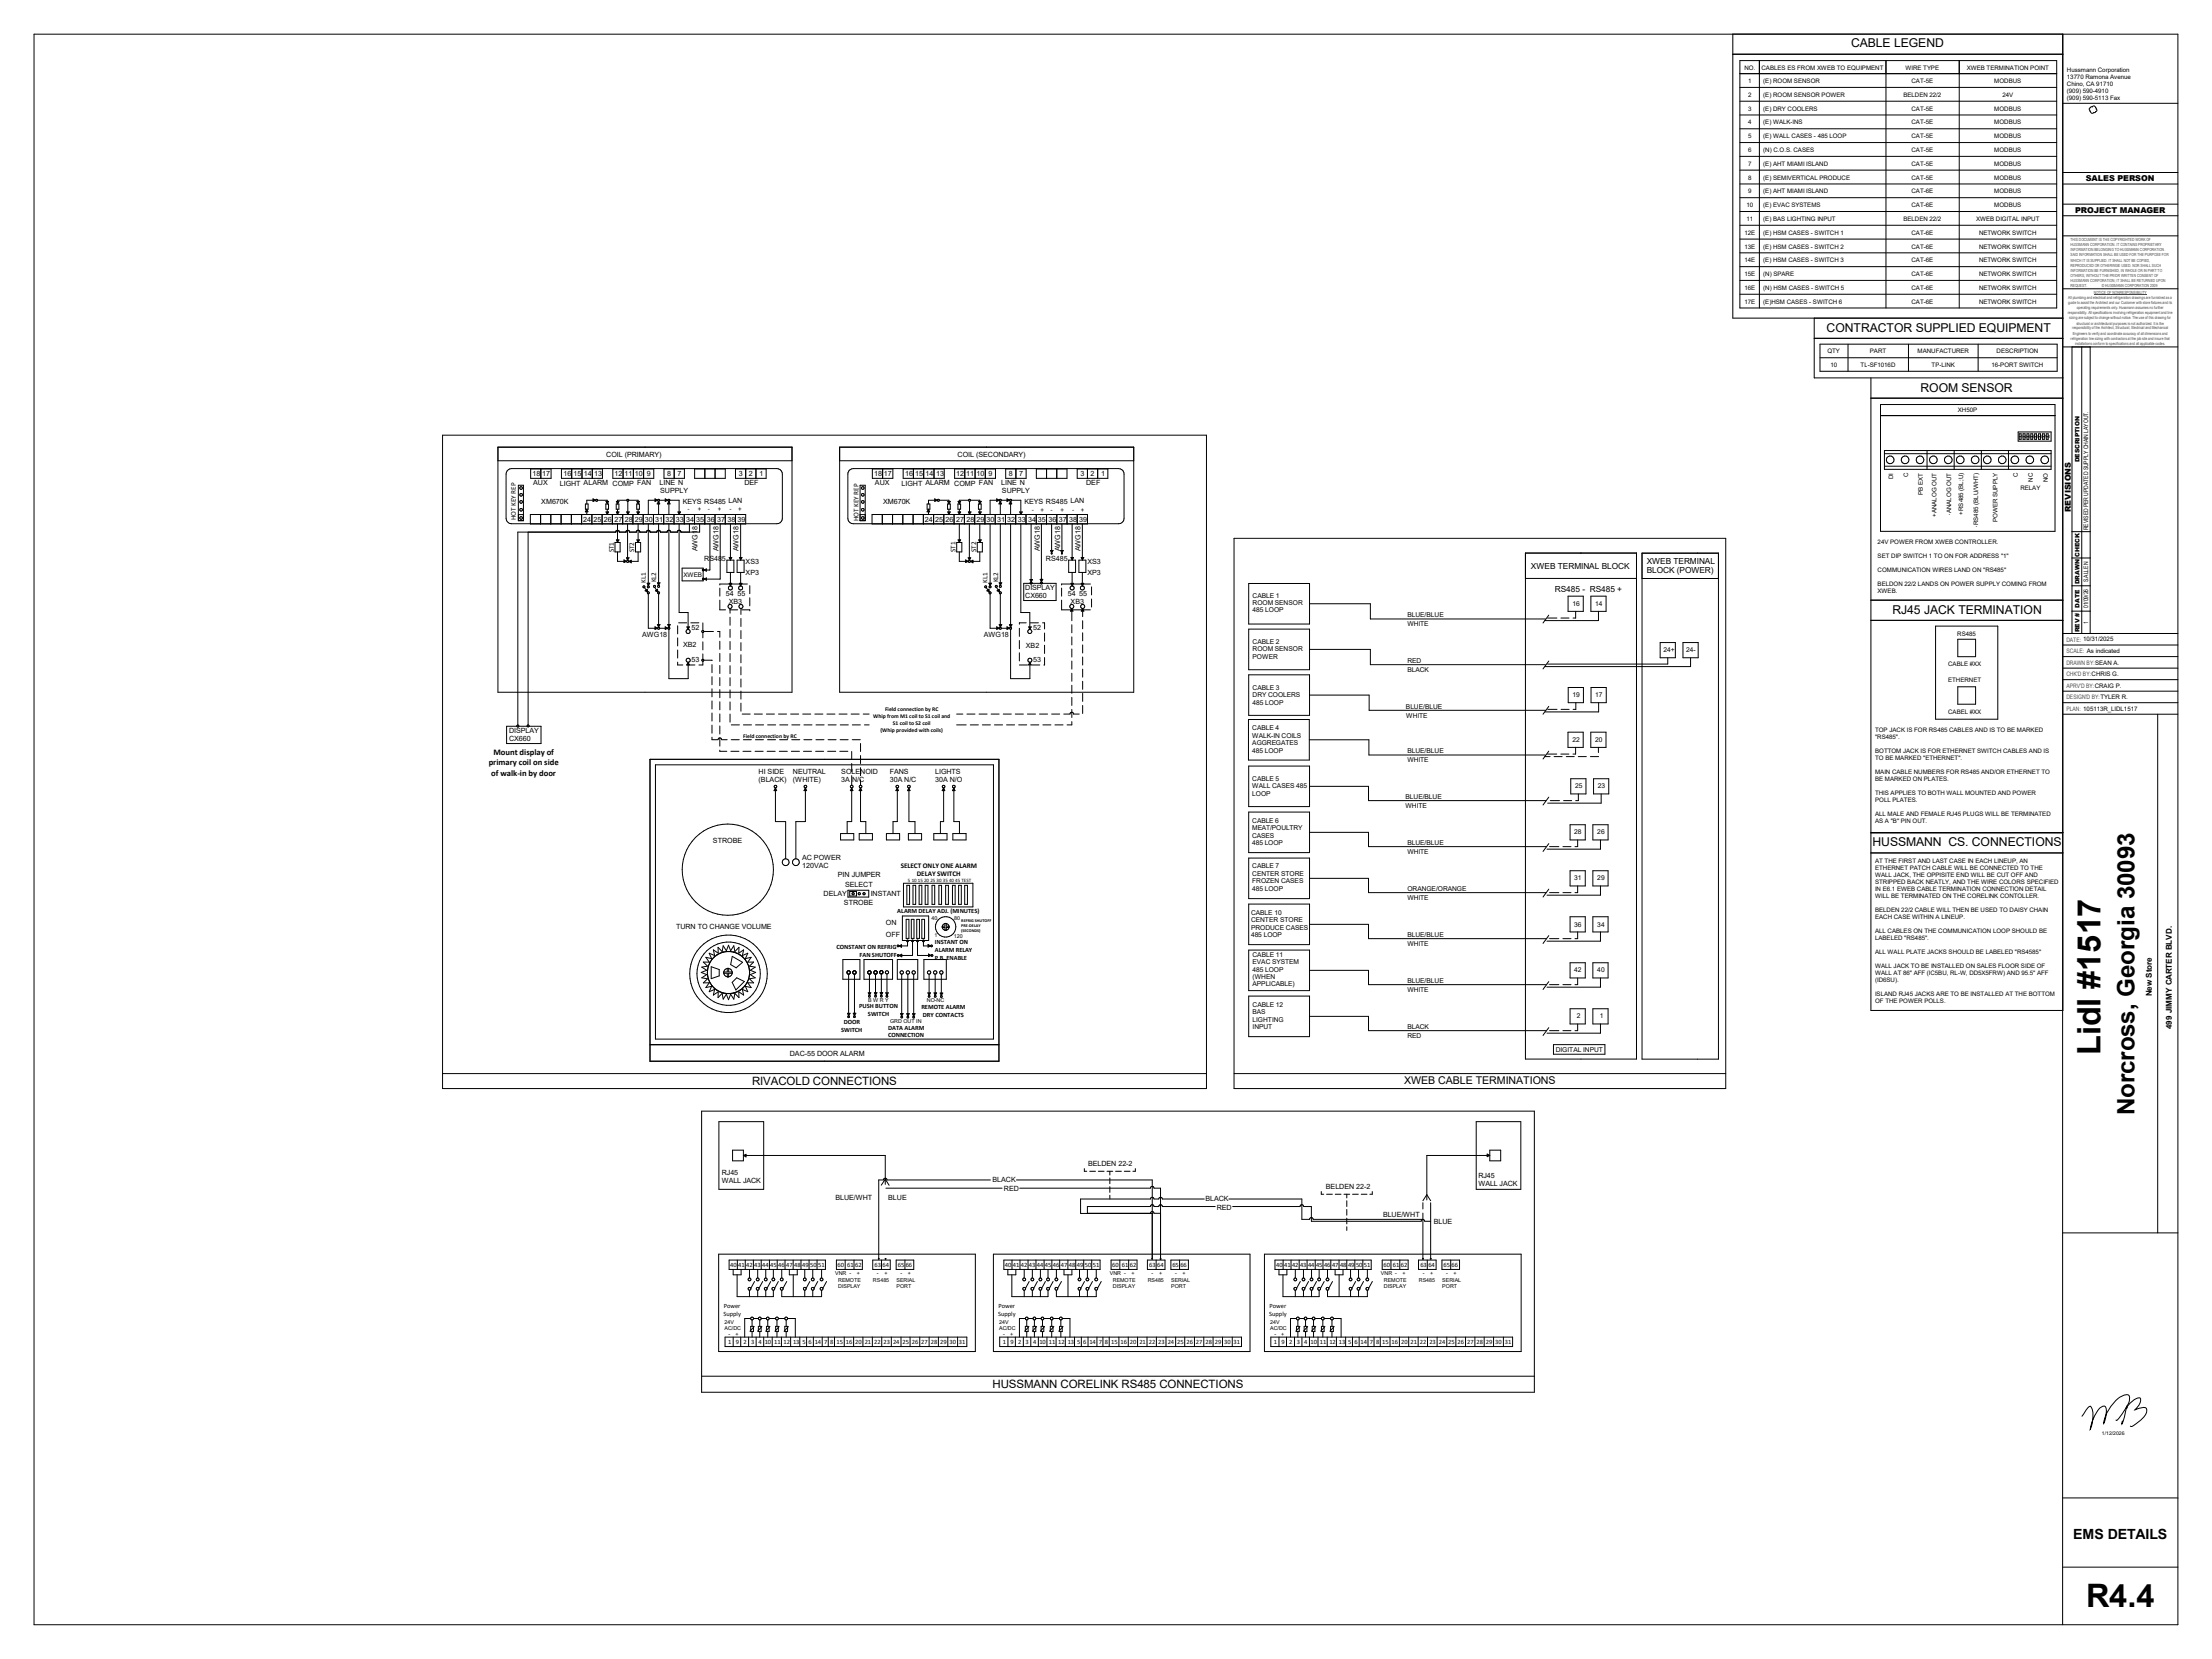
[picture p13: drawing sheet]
<svg xmlns="http://www.w3.org/2000/svg" width="1219mm" height="914mm" viewBox="0 0 1219 914" stroke-linecap="round" stroke-linejoin="round" font-family="sans-serif">
<defs><g id="words">
<g font-size="17.8">
<text x="1158" y="581" transform="rotate(-90 1158 581)">Lidl #1517</text>
<text x="1150" y="886">R4.4</text>
</g>
<text font-size="13.2" x="1177" y="615" transform="rotate(-90 1177 615)">Norcross, Georgia 30093</text>
<text font-size="7.7" x="1143" y="849">EMS DETAILS</text>
<g font-size="6.7">
<text x="1020" y="26">CABLE LEGEND</text>
<text x="1007" y="183">CONTRACTOR SUPPLIED EQUIPMENT</text>
<text x="1059" y="216">ROOM SENSOR</text>
<text x="1043" y="338">RJ45 JACK TERMINATION</text>
<text x="1032" y="466">HUSSMANN CS. CONNECTIONS</text>
</g>
<g font-size="6.3">
<text x="414" y="598">RIVACOLD CONNECTIONS</text>
<text x="547" y="765">HUSSMANN CORELINK RS485 CONNECTIONS</text>
</g>
<text font-size="5.9" x="774" y="598">XWEB CABLE TERMINATIONS</text>
<g font-size="4.8">
<text x="272" y="416">Mount display of</text>
<text x="269" y="422">primary coil on side</text>
<text x="271" y="428">of walk-in by door</text>
</g>
<g font-size="4.6">
<text x="908" y="311">XWEB TERMINAL</text>
<text x="844" y="314">XWEB TERMINAL BLOCK</text>
<text x="908" y="316">BLOCK (POWER)</text>
<text x="857" y="326">RS485 - RS485 +</text>
</g>
<g font-size="4.4">
<text x="1150" y="100">SALES PERSON</text>
<text x="1144" y="117">PROJECT MANAGER</text>
<text x="1141" y="282" transform="rotate(-90 1141 282)">REVISIONS</text>
<text x="1186" y="549" transform="rotate(-90 1186 549)">New Store</text>
<text x="1197" y="567" transform="rotate(-90 1197 567)">499 JIMMY CARTER BLVD.</text>
</g>
<g font-size="4">
<text x="379" y="282">-</text>
<text x="385" y="282">+</text>
<text x="390" y="282">-</text>
<text x="396" y="282">+</text>
<text x="402" y="282">-</text>
<text x="407" y="282">+</text>
<text x="284" y="287" transform="rotate(-90 284 287)">HOT KEY REP</text>
<text x="473" y="287" transform="rotate(-90 473 287)">HOT KEY REP</text>
<text x="569" y="282">-</text>
<text x="573" y="282">+</text>
<text x="579" y="282">-</text>
<text x="585" y="282">+</text>
<text x="591" y="282">-</text>
<text x="596" y="282">+</text>
<text x="338" y="305" transform="rotate(-90 338 305)">ST1</text>
<text x="350" y="305" transform="rotate(-90 350 305)">ST2</text>
<text x="527" y="304" transform="rotate(-90 527 304)">ST1</text>
<text x="538" y="304" transform="rotate(-90 538 304)">ST2</text>
<text x="356" y="321" transform="rotate(-90 356 321)">KL1</text>
<text x="362" y="321" transform="rotate(-90 362 321)">KL2</text>
<text x="544" y="321" transform="rotate(-90 544 321)">KL1</text>
<text x="550" y="321" transform="rotate(-90 550 321)">KL2</text>
<text x="496" y="478">SELECT ONLY ONE ALARM</text>
<text x="505" y="483">DELAY SWITCH</text>
</g>
<g font-size="3.9">
<text x="334" y="252">COIL (PRIMARY)</text>
<text x="528" y="252">COIL (SECONDARY)</text>
<text x="293" y="263">18 17</text>
<text x="311" y="263">16 15 14 13</text>
<text x="339" y="263">12 11 10 9</text>
<text x="368" y="263">8</text>
<text x="373" y="263">7</text>
<text x="407" y="263">3</text>
<text x="413" y="263">2</text>
<text x="419" y="263">1</text>
<text x="482" y="263">18 17</text>
<text x="499" y="263">16 15 14 13</text>
<text x="527" y="263">12 11 10 9</text>
<text x="556" y="263">8</text>
<text x="562" y="263">7</text>
<text x="596" y="263">3</text>
<text x="601" y="263">2</text>
<text x="607" y="263">1</text>
<text x="294" y="268">AUX</text>
<text x="309" y="268">LIGHT ALARM COMP FAN</text>
<text x="363" y="268">LINE N</text>
<text x="410" y="268">DEF</text>
<text x="482" y="268">AUX</text>
<text x="497" y="268">LIGHT ALARM COMP FAN</text>
<text x="552" y="268">LINE N</text>
<text x="599" y="268">DEF</text>
<text x="364" y="272">SUPPLY</text>
<text x="552" y="272">SUPPLY</text>
<text x="298" y="278">XM670K</text>
<text x="376" y="278">KEYS RS485 LAN</text>
<text x="487" y="278">XM670K</text>
<text x="565" y="278">KEYS RS485 LAN</text>
<text x="321" y="288">24</text>
<text x="327" y="288">25</text>
<text x="333" y="288">26</text>
<text x="339" y="288">27</text>
<text x="344" y="288">28</text>
<text x="350" y="288">29</text>
<text x="355" y="288">30</text>
<text x="361" y="288">31</text>
<text x="367" y="288">32</text>
<text x="373" y="288">33</text>
<text x="378" y="288">34</text>
<text x="384" y="288">35</text>
<text x="390" y="288">36</text>
<text x="395" y="288">37</text>
<text x="401" y="288">38</text>
<text x="406" y="288">39</text>
<text x="510" y="288">24</text>
<text x="515" y="288">25</text>
<text x="521" y="288">26</text>
<text x="527" y="288">27</text>
<text x="533" y="288">28</text>
<text x="538" y="288">29</text>
<text x="544" y="288">30</text>
<text x="550" y="288">31</text>
<text x="555" y="288">32</text>
<text x="561" y="288">33</text>
<text x="567" y="288">34</text>
<text x="572" y="288">35</text>
<text x="578" y="288">36</text>
<text x="584" y="288">37</text>
<text x="589" y="288">38</text>
<text x="595" y="288">39</text>
<text x="384" y="304" transform="rotate(-90 384 304)">AWG18</text>
<text x="396" y="304" transform="rotate(-90 396 304)">AWG18</text>
<text x="407" y="304" transform="rotate(-90 407 304)">AWG18</text>
<text x="573" y="304" transform="rotate(-90 573 304)">AWG18</text>
<text x="584" y="304" transform="rotate(-90 584 304)">AWG18</text>
<text x="595" y="304" transform="rotate(-90 595 304)">AWG18</text>
<text x="388" y="309">RS485</text>
<text x="411" y="311">XS3</text>
<text x="576" y="309">RS485</text>
<text x="599" y="311">XS3</text>
<text x="411" y="317">XP3</text>
<text x="599" y="317">XP3</text>
<text x="400" y="329">54 55</text>
<text x="565" y="325">DISPLAY</text>
<text x="565" y="330">CX660</text>
<text x="588" y="329">54 55</text>
<text x="402" y="333">XB3</text>
<text x="590" y="333">XB3</text>
<text x="381" y="347">52</text>
<text x="569" y="347">52</text>
<text x="354" y="351">AWG18</text>
<text x="542" y="351">AWG18</text>
<text x="377" y="357">XB2</text>
<text x="565" y="357">XB2</text>
<text x="381" y="365">53</text>
<text x="569" y="365">53</text>
<text x="281" y="404">DISPLAY</text>
<text x="281" y="408">CX660</text>
<text x="418" y="426">HI SIDE</text>
<text x="418" y="431">(BLACK)</text>
<text x="437" y="426">NEUTRAL</text>
<text x="437" y="431">(WHITE)</text>
<text x="464" y="426">SOLENOID</text>
<text x="464" y="431">3A N/C</text>
<text x="491" y="426">FANS</text>
<text x="491" y="431">30A N/C</text>
<text x="515" y="426">LIGHTS</text>
<text x="515" y="431">30A N/O</text>
<text x="393" y="465">STROBE</text>
<text x="442" y="474">AC POWER</text>
<text x="442" y="479">120VAC</text>
<text x="462" y="483">PIN JUMPER</text>
<text x="466" y="489">SELECT</text>
<text x="454" y="494">DELAY</text>
<text x="480" y="494">INSTANT</text>
<text x="465" y="499">STROBE</text>
<text x="488" y="510">ON</text>
<text x="373" y="512">TURN TO CHANGE VOLUME</text>
<text x="488" y="517">OFF</text>
<text x="435" y="582">DAC-55 DOOR ALARM</text>
<text x="398" y="648">RJ45</text>
<text x="600" y="642">BELDEN 22-2</text>
<text x="398" y="652">WALL JACK</text>
<text x="547" y="652">BLACK</text>
<text x="815" y="649">RJ45</text>
<text x="815" y="654">WALL JACK</text>
<text x="553" y="656">RED</text>
<text x="731" y="655">BELDEN 22-2</text>
<text x="461" y="661">BLUE/WHT</text>
<text x="490" y="661">BLUE</text>
<text x="664" y="662">BLACK</text>
<text x="671" y="667">RED</text>
<text x="762" y="671">BLUE/WHT</text>
<text x="790" y="675">BLUE</text>
</g>
<g font-size="3.7">
<text x="690" y="329">CABLE 1</text>
<text x="690" y="333">ROOM SENSOR</text>
<text x="867" y="334">16</text>
<text x="879" y="334">14</text>
<text x="690" y="338">485 LOOP</text>
<text x="776" y="340">BLUE/BLUE</text>
<text x="776" y="345">WHITE</text>
<text x="690" y="355">CABLE 2</text>
<text x="690" y="359">ROOM SENSOR</text>
<text x="917" y="359">24+</text>
<text x="929" y="359">24-</text>
<text x="690" y="363">POWER</text>
<text x="776" y="365">RED</text>
<text x="776" y="370">BLACK</text>
<text x="690" y="380">CABLE 3</text>
<text x="690" y="384">DRY COOLERS</text>
<text x="690" y="389">485 LOOP</text>
<text x="867" y="384">19</text>
<text x="879" y="384">17</text>
<text x="775" y="391">BLUE/BLUE</text>
<text x="775" y="396">WHITE</text>
<text x="690" y="402">CABLE 4</text>
<text x="690" y="407">WALK-IN COILS</text>
<text x="690" y="411">AGGREGATES</text>
<text x="867" y="409">22</text>
<text x="879" y="409">20</text>
<text x="690" y="415">485 LOOP</text>
<text x="776" y="415">BLUE/BLUE</text>
<text x="776" y="420">WHITE</text>
<text x="690" y="430">CABLE 5</text>
<text x="690" y="434">WALL CASES 485</text>
<text x="868" y="435">25</text>
<text x="881" y="435">23</text>
<text x="690" y="438">LOOP</text>
<text x="775" y="440">BLUE/BLUE</text>
<text x="775" y="445">WHITE</text>
<text x="690" y="453">CABLE 6</text>
<text x="690" y="458">MEAT/POULTRY</text>
<text x="690" y="462">CASES</text>
<text x="868" y="460">28</text>
<text x="880" y="460">26</text>
<text x="690" y="466">485 LOOP</text>
<text x="776" y="466">BLUE/BLUE</text>
<text x="776" y="471">WHITE</text>
<text x="690" y="479">CABLE 7</text>
<text x="690" y="483">CENTER STORE</text>
<text x="868" y="485">31</text>
<text x="880" y="485">29</text>
<text x="690" y="487">FROZEN CASES</text>
<text x="690" y="491">485 LOOP</text>
<text x="776" y="491">ORANGE/ORANGE</text>
<text x="776" y="496">WHITE</text>
<text x="690" y="504">CABLE 10</text>
<text x="690" y="508">CENTER STORE</text>
<text x="690" y="512">PRODUCE CASES</text>
<text x="868" y="511">36</text>
<text x="880" y="511">34</text>
<text x="690" y="516">485 LOOP</text>
<text x="776" y="516">BLUE/BLUE</text>
<text x="776" y="521">WHITE</text>
<text x="690" y="527">CABLE 11</text>
<text x="690" y="531">EVAC SYSTEM</text>
<text x="690" y="535">485 LOOP</text>
<text x="690" y="540">(WHEN</text>
<text x="868" y="536">42</text>
<text x="880" y="536">40</text>
<text x="690" y="544">APPLICABLE)</text>
<text x="776" y="542">BLUE/BLUE</text>
<text x="776" y="547">WHITE</text>
<text x="690" y="555">CABLE 12</text>
<text x="690" y="559">BAS</text>
<text x="690" y="563">LIGHTING</text>
<text x="869" y="561">2</text>
<text x="882" y="561">1</text>
<text x="690" y="567">INPUT</text>
<text x="776" y="567">BLACK</text>
<text x="776" y="572">RED</text>
<text x="857" y="580">DIGITAL INPUT</text>
</g>
<g font-size="3.6">
<text x="495" y="503">ALARM DELAY ADJ. (MINUTES)</text>
<text x="515" y="520">INSTANT ON</text>
<text x="461" y="523">CONSTANT ON REFRIG</text>
<text x="474" y="528">FAN SHUTOFF</text>
<text x="515" y="525">ALARM RELAY</text>
<text x="515" y="529">P.B. ENABLE</text>
<text x="474" y="556">PUSH BUTTON</text>
<text x="508" y="556">REMOTE ALARM</text>
<text x="478" y="560">SWITCH</text>
<text x="509" y="560">DRY CONTACTS</text>
<text x="464" y="569">SWITCH</text>
<text x="465" y="564">DOOR</text>
<text x="489" y="567">DATA ALARM</text>
<text x="490" y="572">CONNECTION</text>
<text x="403" y="699">40 41 42 43 44 45 46 47 48 49 50 51</text>
<text x="462" y="699">60 61</text>
<text x="471" y="699">62</text>
<text x="482" y="699">63 64</text>
<text x="495" y="699">65 66</text>
<text x="554" y="699">40 41 42 43 44 45 46 47 48 49 50 51</text>
<text x="613" y="699">60 61</text>
<text x="623" y="699">62</text>
<text x="633" y="699">63 64</text>
<text x="646" y="699">65 66</text>
<text x="703" y="699">40 41 42 43 44 45 46 47 48 49 50 51</text>
<text x="763" y="699">60 61</text>
<text x="772" y="699">62</text>
<text x="783" y="699">63 64</text>
<text x="796" y="699">65 66</text>
<text x="399" y="726">Supply</text>
<text x="399" y="721">Power</text>
<text x="550" y="726">Supply</text>
<text x="550" y="721">Power</text>
<text x="700" y="726">Supply</text>
<text x="700" y="721">Power</text>
<text x="401" y="741">1 9 2 3 4 10 11 12 13 5 6 14 7 8</text>
<text x="461" y="741">15 16 20 21 22 23 24 25 26 27 28 29 30</text>
<text x="529" y="741">31</text>
<text x="553" y="741">1 9 2 3 4 10 11 12 13 5 6 14 7 8</text>
<text x="612" y="741">15 16 20 21 22 23 24 25 26 27 28 29 30</text>
<text x="680" y="741">31</text>
<text x="702" y="741">1 9 2 3 4 10 11 12 13 5 6 14 7 8</text>
<text x="762" y="741">15 16 20 21 22 23 24 25 26 27 28 29 30</text>
<text x="829" y="741">31</text>
</g>
<text font-size="3.5" x="377" y="318">XWEB</text>
<g font-size="3.4">
<text x="962" y="39">NO.</text>
<text x="971" y="39">CABLES ES FROM XWEB TO EQUIPMENT</text>
<text x="1050" y="39">WIRE TYPE</text>
<text x="1084" y="39">XWEB TERMINATION POINT</text>
<text x="1139" y="40">Hussmann Corporation</text>
<text x="964" y="46">1</text>
<text x="972" y="46">(E) ROOM SENSOR</text>
<text x="1054" y="46">CAT-5E</text>
<text x="1099" y="46">MODBUS</text>
<text x="1139" y="43">13770 Ramona Avenue</text>
<text x="1139" y="47">Chino, CA 91710</text>
<text x="964" y="53">2</text>
<text x="972" y="53">(E) ROOM SENSOR POWER</text>
<text x="1049" y="53">BELDEN 22/2</text>
<text x="1104" y="53">24V</text>
<text x="1139" y="51">(909) 590-4910</text>
<text x="1139" y="55">(909) 590-5113 Fax</text>
<text x="964" y="61">3</text>
<text x="972" y="61">(E) DRY COOLERS</text>
<text x="1054" y="61">CAT-</text>
<text x="1059" y="61">1</text>
<text x="1061" y="61">5E</text>
<text x="1099" y="61">MODBUS</text>
<text x="964" y="69">4</text>
<text x="972" y="69">(E) WALK-INS</text>
<text x="1054" y="69">CAT-5E</text>
<text x="1099" y="69">MODBUS</text>
<text x="964" y="76">5</text>
<text x="972" y="76">(E) WALL CASES -</text>
<text x="1002" y="76">485 LOOP</text>
<text x="1054" y="76">CAT-5E</text>
<text x="1099" y="76">MODBUS</text>
<text x="964" y="84">6</text>
<text x="972" y="84">(N) C.O.S. CASES</text>
<text x="1054" y="84">CAT-5E</text>
<text x="1099" y="84">MODBUS</text>
<text x="964" y="91">7</text>
<text x="972" y="91">(E) AHT MIAMI ISLAND</text>
<text x="1054" y="91">CAT-5E</text>
<text x="1099" y="91">MODBUS</text>
<text x="964" y="99">8</text>
<text x="972" y="99">(E) SEMIVERTICAL PRODUCE</text>
<text x="1054" y="99">CAT-5E</text>
<text x="1099" y="99">MODBUS</text>
<text x="964" y="107">9</text>
<text x="972" y="107">(E) AHT MIAMI ISLAND</text>
<text x="1054" y="107">CAT-6E</text>
<text x="1099" y="107">MODBUS</text>
<text x="963" y="114">10</text>
<text x="972" y="114">(E) EVAC SYSTEMS</text>
<text x="1054" y="114">CAT-6E</text>
<text x="1099" y="114">MODBUS</text>
<text x="963" y="122">11</text>
<text x="972" y="122">(E) BAS LIGHTING INPUT</text>
<text x="1049" y="122">BELDEN 22/2</text>
<text x="1089" y="122">XWEB DIGITAL INPUT</text>
<text x="962" y="129">12E</text>
<text x="972" y="129">(E) HSM CASES -</text>
<text x="1000" y="129">SWITCH 1</text>
<text x="1054" y="129">CAT-6E</text>
<text x="1091" y="129">NETWORK SWITCH</text>
<text x="962" y="137">13E</text>
<text x="972" y="137">(E) HSM CASES -</text>
<text x="1000" y="137">SWITCH 2</text>
<text x="1054" y="137">CAT-6E</text>
<text x="1091" y="137">NETWORK SWITCH</text>
<text x="962" y="145">14E</text>
<text x="972" y="145">(E) HSM CASES -</text>
<text x="1000" y="145">SWITCH 3</text>
<text x="1054" y="145">CAT-6E</text>
<text x="1091" y="145">NETWORK SWITCH</text>
<text x="962" y="152">15E</text>
<text x="972" y="152">(N) SPARE</text>
<text x="1054" y="152">CAT-6E</text>
<text x="1091" y="152">NETWORK SWITCH</text>
<text x="962" y="160">16E</text>
<text x="972" y="160">(N) HSM CASES -</text>
<text x="1000" y="160">SWITCH 5</text>
<text x="1054" y="160">CAT-6E</text>
<text x="1091" y="160">NETWORK SWITCH</text>
<text x="962" y="167">17E</text>
<text x="972" y="167">(E)HSM CASES -</text>
<text x="999" y="167">SWITCH 6</text>
<text x="1054" y="167">CAT-6E</text>
<text x="1091" y="167">NETWORK SWITCH</text>
<text x="1007" y="195">QTY</text>
<text x="1031" y="195">PART</text>
<text x="1057" y="195">MANUFACTURER</text>
<text x="1100" y="195">DESCRIPTION</text>
<text x="1009" y="202">10</text>
<text x="1026" y="202">TL-SF1016D</text>
<text x="1065" y="202">TP-LINK</text>
<text x="1098" y="202">16-PORT SWITCH</text>
<text x="1079" y="227">XH50P</text>
<text x="1052" y="263" transform="rotate(-90 1052 263)">C</text>
<text x="1112" y="263" transform="rotate(-90 1112 263)">C</text>
<text x="1043" y="264" transform="rotate(-90 1043 264)">DI</text>
<text x="1120" y="266" transform="rotate(-90 1120 266)">NC</text>
<text x="1129" y="266" transform="rotate(-90 1129 266)">NO</text>
<text x="1060" y="273" transform="rotate(-90 1060 273)">PB EXT</text>
<text x="1114" y="270">RELAY</text>
<text x="1067" y="285" transform="rotate(-90 1067 285)">+ANALOG OUT</text>
<text x="1075" y="284" transform="rotate(-90 1075 284)">-ANALOG OUT</text>
<text x="1082" y="284" transform="rotate(-90 1082 284)">+RS485 (BL;U)</text>
<text x="1101" y="288" transform="rotate(-90 1101 288)">POWER SUPPLY</text>
<text x="1090" y="291" transform="rotate(-90 1090 291)">-</text>
<text x="1090" y="289" transform="rotate(-90 1090 289)">RS485 (BLU/WHT)</text>
<text x="1151" y="292" transform="rotate(-90 1151 292)">REVISED PER UPDATED SUPPLY CHAIN LAYOUT.</text>
<text x="1035" y="300">24V POWER FROM XWEB CONTROLLER.</text>
<text x="1035" y="308">SET DIP SWITCH 1 TO ON FOR ADDRESS &quot;1&quot;</text>
<text x="1035" y="315">COMMUNICATION WIRES LAND ON &quot;RS485&quot;</text>
<text x="1035" y="323">BELDON 22/2 LANDS ON POWER SUPPLY COMING FROM</text>
<text x="1151" y="321" transform="rotate(-90 1151 321)">S.ALLEN</text>
<text x="1035" y="327">XWEB.</text>
<text x="1151" y="335" transform="rotate(-90 1151 335)">01/09/26</text>
<text x="1151" y="344" transform="rotate(-90 1151 344)">1</text>
<text x="1079" y="350">RS485</text>
<text x="1074" y="367">CABLE #XX</text>
<text x="1074" y="376">ETHERNET</text>
<text x="1074" y="393">CABEL #XX</text>
<text x="1034" y="403">TOP JACK IS FOR RS485 CABLES AND IS TO BE MARKED</text>
<text x="1034" y="407">&quot;RS485&quot;.</text>
<text x="1034" y="415">BOTTOM JACK IS FOR ETHERNET SWITCH CABLES AND IS</text>
<text x="1034" y="419">TO BE MARKED &quot;ETHERNET&quot;.</text>
<text x="1034" y="427">MAIN CABLE NUMBERS FOR RS485 AND/OR ETHERNET TO</text>
<text x="1034" y="430">BE MARKED ON PLATES.</text>
<text x="1034" y="438">THIS APPLIES TO BOTH WALL MOUNTED AND POWER</text>
<text x="1034" y="442">POLL PLATES.</text>
<text x="1034" y="450">ALL MALE AND FEMALE RJ45 PLUGS WILL BE TERMINATED</text>
<text x="1034" y="453">AS A &quot;B&quot; PIN OUT.</text>
<text x="1034" y="476">AT THE FIRST AND LAST CASE IN EACH LINEUP, AN</text>
<text x="1034" y="480">ETHERNET PATCH CABLE WILL BE CONNECTED TO THE</text>
<text x="1034" y="483">WALL JACK, THE OPPISITE END WILL BE CUT OFF AND</text>
<text x="1034" y="487">STRIPPED BACK NEATLY, AND THE WIRE COLORS SPECIFIED</text>
<text x="1034" y="491">IN E6.1 EWEB CABLE TERMINATION CONNECTION DETAIL</text>
<text x="1034" y="495">WILL BE TERMINATED ON THE CORELINK CONTOLLER.</text>
<text x="1034" y="503">BELDEN 22/2 CABLE WILL THEN BE USED TO DAISY CHAIN</text>
<text x="1034" y="506">EACH CASE WITHIN A LINEUP.</text>
<text x="1034" y="514">ALL CABLES ON THE COMMUNICATION LOOP SHOULD BE</text>
<text x="1034" y="518">LABELED &quot;RS485&quot;.</text>
<text x="1034" y="526">ALL WALL PLATE JACKS SHOULD BE LABELED &quot;RS4585&quot;</text>
<text x="1034" y="533">WALL JACK TO BE INSTALLED ON SALES FLOOR SIDE OF</text>
<text x="1034" y="537">WALL AT 86&quot; AFF (IC5BU, RL-W, DD5X5FRW) AND 95.5&quot; AFF</text>
<text x="1034" y="541">(ID6SU).</text>
<text x="1034" y="549">ISLAND RJ45 JACKS ARE TO BE INSTALLED AT THE BOTTOM</text>
<text x="1034" y="553">OF THE POWER POLLS.</text>
</g>
<g font-size="3.4" fill="#4c4c4c">
<text x="1139" y="354">DATE: 10/31/2025</text>
<text x="1139" y="360">SCALE: As indicated</text>
<text x="1139" y="366">DRAWN BY:SEAN A.</text>
<text x="1139" y="373">CHK'D BY:CHRIS G.</text>
<text x="1139" y="379">APRV'D BY:CRAIG P.</text>
<text x="1139" y="386">DESIGN'D BY:TYLER R.</text>
<text x="1139" y="392">PLAN: 105113R_LIDL1517</text>
</g>
<g font-size="3.3">
<text x="1146" y="255" transform="rotate(-90 1146 255)">DESCRIPTION</text>
<text x="1146" y="322" transform="rotate(-90 1146 322)">DRAWN CHECK</text>
<text x="1146" y="335" transform="rotate(-90 1146 335)">DATE</text>
<text x="1146" y="348" transform="rotate(-90 1146 348)">REV #</text>
</g>
<g font-size="3.2">
<text x="481" y="396">Whip from M1 coil to S1 coil and</text>
<text x="488" y="392">Field connection by RC</text>
<text x="492" y="400">S1 coil to S2 coil</text>
<text x="410" y="407">Field connection by RC</text>
<text x="485" y="403">(Whip provided with coils)</text>
</g>
<g font-size="3">
<text x="513" y="507">40</text>
<text x="526" y="507">80</text>
<text x="515" y="517">1</text>
<text x="526" y="517">120</text>
<text x="478" y="552">B W R Y</text>
<text x="511" y="553">NO-NC</text>
<text x="491" y="564">GRD OUT IN</text>
<text x="460" y="703">VNR -</text>
<text x="462" y="707">REMOTE</text>
<text x="472" y="703">+</text>
<text x="481" y="707">RS485</text>
<text x="483" y="703">-</text>
<text x="487" y="703">+</text>
<text x="494" y="707">SERIAL</text>
<text x="496" y="703">-</text>
<text x="500" y="703">+</text>
<text x="612" y="703">VNR -</text>
<text x="613" y="707">REMOTE</text>
<text x="624" y="703">+</text>
<text x="633" y="707">RS485</text>
<text x="635" y="703">-</text>
<text x="639" y="703">+</text>
<text x="646" y="707">SERIAL</text>
<text x="648" y="703">-</text>
<text x="652" y="703">+</text>
<text x="761" y="703">VNR -</text>
<text x="763" y="707">REMOTE</text>
<text x="773" y="703">+</text>
<text x="782" y="707">RS485</text>
<text x="784" y="703">-</text>
<text x="788" y="703">+</text>
<text x="795" y="707">SERIAL</text>
<text x="797" y="703">-</text>
<text x="801" y="703">+</text>
<text x="462" y="710">DISPLAY</text>
<text x="494" y="710">PORT</text>
<text x="613" y="710">DISPLAY</text>
<text x="646" y="710">PORT</text>
<text x="763" y="710">DISPLAY</text>
<text x="795" y="710">PORT</text>
<text x="399" y="730">24V</text>
<text x="551" y="730">24V</text>
<text x="700" y="730">24V</text>
<text x="399" y="733">AC/DC</text>
<text x="402" y="736">-</text>
<text x="405" y="736">+</text>
<text x="551" y="733">AC/DC</text>
<text x="553" y="736">-</text>
<text x="557" y="736">+</text>
<text x="700" y="733">AC/DC</text>
<text x="702" y="736">-</text>
<text x="706" y="736">+</text>
</g>
<g font-size="2.8">
<text x="500" y="486">5 10 15 20 25 30 35 40 45 TEST</text>
<text x="1159" y="791">1/12/2026</text>
</g>
<g font-size="2.4">
<text x="530" y="508">REFRIG SHUTOFF</text>
<text x="530" y="511">PRE-DELAY</text>
<text x="530" y="514">(SECONDS)</text>
</g>
<g font-size="2.3" fill="#4c4c4c">
<text x="1141" y="133">THIS DOCUMENT IS THE COPYRIGHTED WORK OF</text>
<text x="1141" y="136">HUSSMANN CORPORATION. IT CONTAINS PROPRIETARY</text>
<text x="1141" y="139">INFORMATION BELONGING TO HUSSMANN CORPORATION.</text>
<text x="1141" y="141">SAID INFORMATION SHALL BE USED FOR THE PURPOSE FOR</text>
<text x="1141" y="144">WHICH IT IS SUPPLIED. IT SHALL NOT BE COPIED,</text>
<text x="1141" y="147">REPRODUCED OR OTHERWISE USED. NOR SHALL SUCH</text>
<text x="1141" y="150">INFORMATION BE FURNISHED, IN WHOLE OR IN PART TO</text>
<text x="1141" y="152">OTHERS, WITHOUT THE PRIOR WRITTEN CONSENT OF</text>
<text x="1141" y="155">HUSSMANN CORPORATION; IT SHALL BE RETURNED UPON</text>
<text x="1141" y="158">REQUEST.</text>
<text x="1158" y="158">© HUSSMANN CORPORATION 2009</text>
<text x="1140" y="165">All plumbing and electrical and refrigeration drawings are furnished as a</text>
<text x="1140" y="168">guide to assist the Architect and our Customer with store fixtures and its</text>
<text x="1154" y="162">NOTICE OF NONRESPONSIBILITY</text>
<text x="1140" y="173">responsibility. All specifications involving refrigeration equipment and line</text>
<text x="1145" y="171">operating requirements only. Hussmann assumes no further</text>
<text x="1141" y="176">sizing are subject to change without notice. The use of this drawing for</text>
<text x="1144" y="179">structural or architectural purposes is not authorized. It is the</text>
<text x="1142" y="182">responsibility of the Architect, Structural, Electrical and Mechanical</text>
<text x="1142" y="184">Engineers to verify and coordinate accuracy of all dimensions and</text>
<text x="1141" y="187">refrigeration line sizing with contractors at the job site and insure that</text>
<text x="1144" y="190">installations conform to specifications and all applicable codes.</text>
</g>
<text font-size="2.3" x="1114" y="242">1 2 3 4 5 6 7 8</text>
</g></defs>
<g fill="#000">
<path d="M327 275h1v1h-1zM334 276h1v2h-1zM340 276h1v2h-1zM351 276h1v2h-1zM361 275h1v1h-1zM362 276h2v2h-2zM367 275h1v1h-1zM368 276h1v2h-1zM515 275h2v1h-2zM522 276h2v2h-2zM528 276h2v2h-2zM539 276h2v2h-2z"/>
<path d="M549 275h2v1h-2zM551 276h1v2h-1zM555 275h1v1h-1zM556 276h2v2h-2zM323 281h1v1h-1zM334 282h1v2h-1zM340 282h1v2h-1zM340 298h1v1h-1zM345 282h2v2h-2zM351 282h1v2h-1zM351 298h1v1h-1zM374 282h1v2h-1z"/>
<path d="M511 281h1v1h-1zM522 282h2v2h-2zM528 282h2v2h-2zM528 298h2v1h-2zM534 282h1v2h-1zM539 282h2v2h-2zM539 298h2v1h-2zM562 282h1v2h-1zM344 309h1v1h-1zM345 307h2v2h-2zM346 309h2v1h-2zM388 314h1v1h-1z"/>
<path d="M388 319h1v1h-1zM402 307h1v2h-1zM408 307h1v2h-1zM532 309h2v1h-2zM534 307h1v2h-1zM535 309h1v1h-1zM568 319h1v2h-1zM573 319h2v2h-2zM579 303h1v2h-1zM585 303h1v2h-1zM590 307h2v2h-2zM596 307h1v2h-1z"/>
<path d="M356 325h1v1h-1zM357 321h1v2h-1zM361 325h2v1h-2zM362 321h2v2h-2zM402 322h1v1h-1zM408 322h1v1h-1zM544 325h1v1h-1zM545 321h1v2h-1zM550 325h1v1h-1zM551 321h1v2h-1zM590 335h1v2h-1zM590 322h2v1h-2z"/>
<path d="M596 322h1v1h-1zM596 335h1v2h-1zM361 345h1v2h-1zM362 344h2v2h-2zM367 345h1v2h-1zM368 344h1v2h-1zM379 346h1v1h-1zM549 345h2v2h-2zM551 344h1v2h-1zM555 345h1v2h-1zM556 344h2v2h-2zM567 346h1v1h-1z"/>
<path d="M379 365h1v1h-1zM567 365h1v1h-1zM427 434h1v2h-1zM443 434h2v2h-2zM469 434h1v2h-1zM474 434h1v2h-1zM494 434h1v2h-1zM500 434h2v2h-2zM519 434h2v2h-2zM525 434h1v2h-1zM495 521h2v1h-2zM496 526h1v1h-1z"/>
<path d="M512 521h1v1h-1zM512 526h1v1h-1zM467 559h2v1h-2zM470 558h2v2h-2zM479 547h1v2h-1zM482 547h1v2h-1zM485 547h2v2h-2zM488 547h2v2h-2zM496 559h2v1h-2zM500 559h1v1h-1zM503 559h1v1h-1zM511 547h2v2h-2z"/>
<path d="M515 547h1v2h-1zM518 547h2v2h-2zM410 636h1v2h-1zM820 636h1v1h-1z"/>
</g>
<g fill="none" stroke="#000" stroke-width=".55">
<path d="M955 30h182M959 33h175v137h-175zM970 33v137M1039 33v137M1080 33v137M959 41h175M959 48h175M959 56h175M959 63h175M959 71h175M959 79h175M959 86h175"/>
<path d="M959 94h175M959 101h175M959 109h175M959 117h175M959 124h175M959 132h175M959 139h175M959 147h175M959 155h175M959 162h175M1000 175v33h137M1137 175h-182v-156h182v538h-106v-349"/>
<path d="M1000 186h137M1003 197h131M1003 190h131v15h-131zM1019 190v15M1052 190v15M1090 190v15M1031 219h106M244 240h421v360h-421zM1036 229h97M1036 223h97v70h-97zM1112 238h19v5h-19zM1113 239h1v3h-1z"/>
<path d="M1115 239h1v3h-1zM1117 239h1v3h-1zM1119 239h1v3h-1zM1121 239h2v3h-2zM1124 239h1v3h-1zM1126 239h1v3h-1zM1128 239h1v3h-1zM274 246h163v136h-163zM274 254h163M280 260l2-2h146l2 1 1 2v26l-1 1-2 1h-147l-1-2-1-1v-25zM292 258h12v6h-12zM298 258v6"/>
<path d="M309 258h23v6h-23zM315 258v6M321 258v6M326 258v6M338 258h22v6h-22zM343 258v6M349 258v6M355 258v6M366 258h11v6h-11zM372 258v6M383 258h17v6h-17zM388 258v6"/>
<path d="M394 258v6M405 258h17v6h-17zM411 258v6M417 258v6M463 246h162v136h-162zM463 254h162M468 260l2-2h147l2 2 1 1-1 26-1 1-1 1h-148l-1-2-1-1v-25zM481 258h11v6h-11zM486 258v6M498 258h22v6h-22zM503 258v6M509 258v6"/>
<path d="M515 258v6M526 258h23v6h-23zM532 258v6M537 258v6M543 258v6M554 258h12v6h-12zM560 258v6M571 258h17v6h-17zM577 258v6M582 258v6M594 258h17v6h-17zM599 258v6"/>
<path d="M605 258v6M1039 248h92v11h-92zM1039 250h92M1039 257h92M1062 248v11M1077 248v11M1092 248v11M1107 248v11M1113 241h1M1115 241h1M1117 241h1M1119 241h1"/>
<path d="M1121 241h2M1124 241h1M1126 241h1M1128 241h1M286 267h3v20h-3zM323 278h1v3h-1zM327 276h-4v2M327 275l1 1h-1zM328 276l1-1v1M328 276h1M329 276h6M334 278h1v3h-1z"/>
<path d="M334 276h1v2zM340 278h1v3h-1zM340 276h1l-1 2zM345 276l1-1 1 1M345 276h1h1M345 276h-5M346 276v6M347 276h5M351 278h1v3h-1zM351 276h1v2zM361 276h-4v8M361 275l1 1h-1z"/>
<path d="M362 276l1-1 1 1M362 276h1h1M363 276l1 2h-2zM363 278v6M364 276h3M367 275l1 1h-1zM368 276v-1l1 1M368 276h1M369 276v2h-1zM369 278v6M369 276h5v6M474 267h3v20h-3z"/>
<path d="M511 278h2v3h-2zM515 276h-3v2M515 275l2 1h-2zM517 276v-1l1 1M517 276h1M518 276h5M522 278h2v3h-2zM522 276h2l-1 2zM528 278h1v3h-1zM528 276h2l-1 2zM534 276v-1l1 1M534 276h1"/>
<path d="M534 276h-5M534 276v6M535 276h5M539 278h2v3h-2zM539 276h2l-1 2zM549 276h-3v8M549 275l2 1h-2zM551 276v-1l1 1M551 276h1M551 276l1 2h-1zM551 278v6M552 276h3"/>
<path d="M555 275l1 1h-1zM556 276l1-1 1 1M556 276h1h1M557 278v6M557 276l1 2h-2zM558 276h5v6M286 284h3M291 293v107M292 284h119v5h-119zM298 284v5M304 284v5M309 284v5"/>
<path d="M315 284v5M321 284v5M323 282v2M323 281l1 1h-1zM326 284v5M332 284v5M334 282h1v2zM335 281v1M337 284v5M338 284v5M339 299h3v5h-3zM340 282h1l-1 2z"/>
<path d="M340 298h1l-1 1zM340 281v1M340 289v9M343 284v5M345 282h2l-1 2zM346 289v18M349 284v5M350 299h3v5h-3zM351 282h1v2zM351 298h1v1zM352 281v1M352 289v9"/>
<path d="M354 284v5M355 284v5M357 289v32M360 284v5M363 289v32M366 284v5M369 289v55M371 284v5M372 284v5M374 282h1l-1 2zM374 289v49h5v8M377 284v5"/>
<path d="M380 289v4M383 284v5M386 289v4h-11l-1-1-1 1h-3l-1-1-1 1h-4l-1-1-1 1h-4l-1-1-1 1h-3l-1-1-1 1h-4l-1-1-1 1h-4l-1-1-1 1h-54v107M388 284v5M391 289v25h-2M394 284v5M397 289v30h-8M400 284v5M403 289v18M405 284v5M408 289v18M474 284h3"/>
<path d="M481 284h118v5h-118zM486 284v5M492 284v5M498 284v5M503 284v5M509 284v5M512 282h.1M512 282v2M512 281v1h-1zM515 284v5M520 284v5M522 282h2l-1 2z"/>
<path d="M523 281v1M526 284v5M527 299h3v5h-3zM528 282h2l-1 2zM528 298h2l-1 1zM529 281v1M529 289v9M532 284v5M534 282h1l-1 2zM534 289v18M537 284v5M539 299h2v5h-2z"/>
<path d="M539 282h2l-1 2zM539 298h2l-1 1zM540 281v1M540 289v9M543 284v5M546 289v32M549 284v5M551 289v32M554 284v5M557 289v55M560 284v5M562 282h1v2z"/>
<path d="M563 289v49h5v8M565 284v5M566 284v5M568 289v30M571 284v5M574 289v30M577 284v5M580 289v14M582 284v5M583 284v5M585 289v14M588 284v5"/>
<path d="M591 289v18M594 284v5M597 289v18M680 297h271v303h-271zM340 304v5h4M344 309h1l-1 1zM345 307h2l-1 2zM345 309h1M345 309l1 1v-1M346 309h2v1zM352 304v5h-4M376 313h12v7h-12z"/>
<path d="M387 319h1h-1zM388 314h1v1zM388 319h1v1zM401 309h3v7h-3zM402 307h1v2zM403 316v6M406 309h4v7h-4zM408 307h1l-1 2zM408 316v6M529 304v5h3M532 309h2l-2 1zM534 307h1l-1 2z"/>
<path d="M534 309v1l1-1M534 309h1M534 309h.1M535 309h1v1zM540 304v5h-4M568 319h1l-1 2zM573 319h2l-1 2zM579 303h1v2zM580 305h.1M585 303h1l-1 2zM585 305h.1M589 309h4v7h-4z"/>
<path d="M590 307h2l-1 2zM591 316v6M595 309h4v7h-4zM596 307h1v2zM597 316v6M841 305h61v279h-61zM841 319h61M905 305h42v279h-42zM905 319h42M355 324l1 1M356 326l1-1v1zM357 321h1l-1 2z"/>
<path d="M357 327v19h4M361 324l1 1M361 326l1-1 1 1zM362 321h2l-1 2zM363 327v17M397 322h.1M397 322h5M397 331v5h3M397 324v5M402 322h1v1zM402 336h5M402 335v3"/>
<path d="M403 322h5M408 322h1l-1 1zM408 335v4M409 322h3M409 336h4M413 336h.1M413 323v4M413 329v5M544 324v1M544 326l1-1v1zM545 321h1v2zM546 327v19h3"/>
<path d="M549 324l1 1M550 326l1-1v1zM551 321h1l-1 2zM551 327v17M564 322h18v9h-18zM585 322h.1M585 322h5M585 331v5h5M585 324v5M590 322h2l-1 1zM591 337v5M591 335v2h-1z"/>
<path d="M591 336h5M592 322h4M596 322h1v1zM597 337v3M597 335v2h-1zM597 336h4M597 322h4M602 323v5M602 330v5M688 322h34v22h-34zM722 333h33v8h97M854 339l-4 4"/>
<path d="M864 329h9v8h-9zM868 337v4h-1M877 329h8v8h-8zM881 337v5h-29M1031 331h106M361 345l1 1-1 1zM362 344h2l-1 2zM362 346h1h1M362 346l1 1 1-1M364 346h3M367 345l1 1-1 1zM368 344h1v2z"/>
<path d="M369 347v27h10v-8M374 345v4M374 352v4M374 358v5M374 343h5M379 346h1l-1 1zM381 343h4M387 343v5M387 349v3M387 354v4M388 348h5M395 348h2v3"/>
<path d="M397 353v5M402 340v5M402 347v4M402 354v4M408 341v4M408 348v4M408 354v5M549 345l2 1-2 1zM551 344h1l-1 2zM551 346h1M551 346v1l1-1M552 346h3"/>
<path d="M555 345l1 1-1 1zM556 344h2l-1 2zM557 347v27h11v-8M562 346v5M562 353v5M562 360v4M566 343h-4v1M567 346h1v1zM568 343h4M575 343h1v4M576 349v4M576 356v4"/>
<path d="M591 344v5M591 351v4M591 358v4M597 342v5M597 349v4M597 355v5M688 347h34v22h-34zM722 358h33v8h97M853 341h5M860 341h5M915 354h8v9h-8zM928 354h8v9h-8z"/>
<path d="M1031 342h106M1067 345h34v51h-34zM1079 352h10v10h-10zM374 365v2h2M379 367h4M379 365l1 1h-1zM387 364v3h-2M387 360v3M388 364h4M392 366v5M392 373v4M392 380v4"/>
<path d="M397 360v5M397 367v4M397 373v5M402 360v5M402 367v4M402 374v4M408 361v4M408 368v4M408 374v5M562 367h4M568 365v1h-1zM569 367h4"/>
<path d="M576 362l-1 5M591 364v5M591 371v4M591 378v4M597 362v5M597 369v4M597 375v5M688 372h34v22h-34zM854 364l-4 5M864 379h9v8h-9zM877 379h8v8h-8zM919 363v3h-66"/>
<path d="M932 363v4h-80M1079 379h10v9h-10zM291 400h1M291 400h.1M392 386v5M392 393v4M392 400v4M397 380v5M397 387v4M397 393v5M402 380v5M402 387v4"/>
<path d="M402 394v4M403 400h5M408 381v4M408 388v4M409 394h5M410 400h4M416 394h4M416 400h5M422 394h5M423 400h5M429 394h5M430 400h4"/>
<path d="M436 394h4M436 400h5M442 394h5M443 400h5M449 394h5M450 400h4M456 394h4M456 400h5M462 394h5M463 400h5M469 394h5M470 400h4"/>
<path d="M476 394h3M476 400h3M527 400h6M527 394h4M533 394h4M535 400h4M540 394h4M541 400h5M546 394h5M548 400h5M553 394h4M555 400h4"/>
<path d="M560 394h4M561 400h5M566 394h5M568 400h5M573 394h4M575 400h4M580 394h4M581 400h5M586 394h4l1-1 1 1h3M591 398v2h-3M591 384v5M591 391v4"/>
<path d="M597 382v5M597 389v4M688 397h34v22h-34zM722 383h33v8h97M853 391h5M854 389l-4 5M860 391h5M869 387v4h-2M881 387v5h-29M285 400h-6v10h19v-10h-6M286 400h5M358 419h193v166h-193z"/>
<path d="M392 406v2h4l1-1 1 1h3M397 400v5M397 407v4M397 413v1h4M403 414h4M403 408h4M409 414h5M410 408h4M416 414h5M416 408h5M423 414h4M423 408h4"/>
<path d="M430 414h4M430 408h4M436 414h5M436 408h5M443 414h4M443 408h5M450 414h4M450 408h4M456 414h5M456 408h5M463 414h4M463 408h4"/>
<path d="M469 414v5M470 408h4M474 410v4M474 416v5M722 408h33v8h97M852 417h2M853 416h5M854 414l-4 4M857 417h4M860 416h5M863 417h5M864 404h9v8h-9z"/>
<path d="M868 412v4h-1M870 417h4M877 417h4M877 404h8v8h-8zM881 412v3M881 417h.1M361 422h187v151h-187zM427 436v17h6v20M427 434l1 2h-1zM444 436v17h-5v20M444 434l1 2h-2zM469 436v17h-2v6"/>
<path d="M469 421v4M469 428v5M469 434l1 2h-1zM474 436v17h3v6M474 423v5M474 430v3M474 434l1 2h-1zM495 436v17h-3v6M495 434v2h-1zM501 436v17h3v6M501 434l1 2h-2zM520 436v17h-2v6"/>
<path d="M520 434l1 2h-2zM526 436v17h3v6M526 434v2h-1zM688 422h34v23h-34zM722 433h32v8h98M854 439l-4 5M866 429h8v9h-8zM870 438v3h-2M878 429h9v9h-9zM883 438v5h-30M463 459h8v4h-8zM474 459h7v4h-7z"/>
<path d="M489 459h7v4h-7zM501 459h7v4h-7zM515 459h7v4h-7zM525 459h7v4h-7zM688 448h34v22h-34zM722 459h32v8h98M854 441h6M862 441h4M865 455h9v8h-9zM878 455h8v8h-8zM1031 459h106M688 473h34v22h-34z"/>
<path d="M854 465l-4 4M854 467h5M861 467h5M865 480h9v8h-9zM870 463v4h-2M878 480h8v8h-8zM882 463v5h-29M1031 470h106M467 491h12v3h-12zM468 491h4v3h-4zM498 487h38v13h-38zM500 488h1v10h-1z"/>
<path d="M503 488h2v10h-2zM507 488h1v10h-1zM510 488h1v10h-1zM514 488h1v10h-1zM517 488h2v10h-2zM521 488h2v10h-2zM525 488h1v10h-1zM528 488h2v10h-2zM532 488h1v10h-1zM688 498h34v23h-34zM722 484h32v8h98M854 490l-4 4"/>
<path d="M854 492h5M861 492h5M870 488v4h-2M882 488v5h-29M497 505h15v13h-15zM499 507h2v10h-2zM500 518h1v1h-1zM500 519v2h-3M502 507h2v10h-2zM503 518v1zM503 519v8h-6M505 507h2v10h-2z"/>
<path d="M505 518h1v1h-1zM506 519v8h6M508 507h2v10h-2zM509 518v1zM509 519v2h3M521 509h1v1h1v1h-1v2h-1v-2h-2v-1h2zM722 509h32v8h98M854 516l-4 4M854 517h5M861 517h5M865 505h9v9h-9zM870 514v3h-2"/>
<path d="M878 505h8v9h-8zM882 514v5h-29M390 534a12 12 0 0 0 5 12M391 525l3 2-1-3 3 1v-3l2 2 1-3 1 3 2-3 1 3 1-3 1 3 2-2v3l3-1-1 3 3-2-1 3h3l-2 2h3l-2 3h3l-2 2 3 1-3 1 2 2h-3l2 3h-3l2 2h-3l1 3-3-2 1 3-3-1v3l-2-2-1 3-1-3-1 3-2-3-1 3-1-3-2 2v-3l-3 1 1-3-3 2 1-3h-3l2-2h-3l2-3h-3l3-2-3-1 3-1-3-2h3l-2-3h3l-2-2h3zM392 533l4 1v4l-4 1zM397 525a11 11 0 0 1 9 0M397 525a11 11 0 0 0-6 6M397 525a12 12 0 0 0-7 11M401 525h2M401 534h1M401 534a2.3 2.3 0 0 0-2 2 2.3 2.3 0 0 0 2 2M401 534v2h-2h2v2"/>
<path d="M402 534v2h2h-2v2M402 534a2.3 2.3 0 0 1 2 2 2.3 2.3 0 0 1-2 2M402 538h-1M404 527l5 3-3 3-3-1zM406 525l5 4M406 525l3 3M411 529l1 2M412 530l1 4M413 534v4M413 538a12 12 0 0 1-5 8M413 536v2M465 529h9v11h-9z"/>
<path d="M468 537v22M471 537v21M476 529h16v11h-16zM479 537v10M483 537v10M486 537v10M488 536l1 1M488 536l1-1 1 1M489 537v10M490 536l-1 1M495 529h11v11h-11zM495 521v1z"/>
<path d="M495 526v1zM495 521h2v1zM496 527l1-1v1zM497 537v22M500 537v22M504 537v22M509 529h13v11h-13zM512 521h1l-1 1zM512 526l1 1h-1zM512 537v10M513 521h1v1h-1zM513 526h1v1h-1z"/>
<path d="M515 537v10M519 537v10M688 524h34v22h-34zM722 535h32v8h98M865 531h9v8h-9zM870 539v4h-2M878 531h8v8h-8zM882 539v5h-29M395 546l2 1M395 546l6 2M399 547l2 1M404 541l2-2 4 2-4 5z"/>
<path d="M404 547l-3 1M408 546l-4 1M408 546l-2 1M467 559h2l-1 1zM470 558h2l-1 2zM479 547h1l-1 2zM479 549h1h-1zM482 547h1v2zM482 549h1h-1zM485 547h2l-1 2zM485 549h1h-1zM488 547h2l-1 2z"/>
<path d="M488 549h1h-1zM496 559h2l-1 1zM500 559h1l-1 1zM503 559h1v1zM511 547h2l-1 2zM512 549v1zM515 547h1l-1 2zM515 549h1v1h-1zM518 547h2l-1 2zM518 549h1v1h-1zM688 549h34v22h-34zM854 541l-4 4"/>
<path d="M854 543h5M861 543h5M865 556h9v8h-9zM878 556h8v8h-8zM358 576h193M467 560h1v1h-1zM471 560v1zM497 560v1zM500 560h1v1h-1zM503 560h1v1h-1zM722 560h32v8h98M854 566l-4 5"/>
<path d="M854 568h5M856 576h29v5h-29zM861 568h5M870 564v4h-2M882 564v5h-29M244 592h421M680 592h271M387 612h459v155h-459zM396 618h25v38h-25zM814 618h24v38h-24zM404 634h6v6h-6zM410 637l1-1v2z"/>
<path d="M411 637h77v16M820 637h-34v24M820 636l1 1-1 1zM821 634h6v6h-6zM486 653l2-3 2 3M488 655h64M546 650h-57l-1-1-1 1h-3v44M560 650h75v44M562 655h72l1-1 1 1h4v39M598 644v2h1M601 646h3M605 646h4"/>
<path d="M610 646h3M612 646v2M612 649v3M612 654v3M612 659v2M615 646h3M620 646h3M626 644v2h-2M728 657v1h2M731 658h3M736 658h3M741 658h3"/>
<path d="M742 658v2M745 658h4M750 658h3M756 657v1h-1M634 669l1-1 1 1h4M664 661h-23l-1-1-1 1h-3l-1-1-1 1h-38v8h39M670 665h-29l-1-1-1 1h-3l-1-1-1 1h-35v4M677 661h41v11h4l1-1 1 1h60M679 665h38l1-1 1 1h4v8h60l1-1 1 1h4M742 662v3M742 667v3M742 671v4"/>
<path d="M742 676v2M784 663v3M784 669v25M784 662l2-4 3 4M789 663v31M396 691h142v54h-142zM402 695h53v5h-53zM404 700v3h4v-3M406 695v5M411 695v5M413 700v4M415 695v5"/>
<path d="M418 700v4M420 695v5M422 700v4M424 695v5M426 700v4M428 695v5M431 700v4M433 695v5M435 700v3h4v-3M437 695v5M441 695v5M444 700v4"/>
<path d="M446 695v5M448 700v4M450 695v5M453 700v4M461 695h14v5h-14zM466 695v5M471 695v5M481 695h10v5h-10zM484 694h.1M486 695v5M488 694h.1M494 695h10v5h-10z"/>
<path d="M499 695v5M548 691h141v54h-141zM553 695h53v5h-53zM555 700v3h5v-3M558 695v5M562 695v5M565 700v4M567 695v5M569 700v4M571 695v5M573 700v4M575 695v5"/>
<path d="M578 700v4M580 695v5M582 700v4M584 695v5M586 700v3h5v-3M589 695v5M593 695v5M595 700v4M597 695v5M599 700v4M602 695v5M604 700v4"/>
<path d="M612 695h15v5h-15zM617 695v5M622 695v5M632 695h10v5h-10zM635 694h.1M637 695v5M640 694h.1M645 695h10v5h-10zM650 695v5M697 691h141v54h-141zM703 695h53v5h-53zM705 700v3h4v-3"/>
<path d="M707 695v5M712 695v5M714 700v4M716 695v5M718 700v4M720 695v5M723 700v4M725 695v5M727 700v4M729 695v5M732 700v4M734 695v5"/>
<path d="M736 700v3h4v-3M738 695v5M742 695v5M744 700v4M747 695v5M749 700v4M751 695v5M754 700v4M762 695h14v5h-14zM767 695v5M772 695v5M782 695h10v5h-10z"/>
<path d="M784 694h.1M787 695v5M788 694h1zM795 695h9v5h-9zM800 695v5M406 703v12h20v-4M413 711v4M416 706l-2 4M418 711v4M420 706l-2 4M422 711v4M425 706l-2 4"/>
<path d="M429 706l-2 4M431 711v4h22v-4M434 706l-2 4M437 703v12M444 711v4M446 706l-2 4M448 711v4M451 706l-2 4M456 706l-2 4M558 703v12h20v-4M565 711v4M567 706l-2 4"/>
<path d="M569 711v4M572 706l-2 4M573 711v4M576 706l-2 4M580 706l-2 4M582 711v4h22v-4M585 706l-2 4M589 703v12M595 711v4M598 706l-2 4M599 711v4M602 706l-2 4"/>
<path d="M607 706l-2 4M707 703v12h20v-4M714 711v4M717 706l-2 4M718 711v4M721 706l-2 4M723 711v4M726 706l-2 4M730 706l-2 4M732 711v4h22v-4M734 706l-2 4M738 703v12"/>
<path d="M744 711v4M747 706l-2 4M749 711v4M752 706l-2 4M756 706l-2 4M400 737h133v5h-133zM404 737v5M408 737v5M413 737v5M414 727v-1l1 1M414 727h1M414 727h-4v10"/>
<path d="M414 731h1v3h-1zM415 728v3M415 734v3M415 727h3M416 731l-3 3M417 737v5M418 727h1h1M418 727l1-1 1 1M418 731h2v3h-2zM419 728v3M419 734v3M420 727h2"/>
<path d="M420 731l-2 3M421 737v5M422 727l1-1 1 1M422 727h1h1M422 731h2v3h-2zM423 728v3M423 734v3M424 727h3M424 731l-2 3M426 737v5M427 727l1-1 1 1M427 727h1h1"/>
<path d="M428 731h1v3h-1zM428 728v3M428 734v3M429 727h4M429 731l-2 3M431 737v5M433 727v-1l1 1M433 727h1M433 731h1v3h-1zM433 728v3M433 734v3M434 727h4v10"/>
<path d="M435 731l-3 3M436 737v5M441 737v5M445 737v5M448 737v5M453 737v5M457 737v5M460 737v5M465 737v5M470 737v5M476 737v5M481 737v5"/>
<path d="M486 737v5M491 737v5M497 737v5M502 737v5M507 737v5M512 737v5M517 737v5M522 737v5M528 737v5M551 737h133v5h-133zM556 737v5M560 737v5"/>
<path d="M564 737v5M565 727l1-1 1 1M565 727h1h1M565 727h-3v10M565 731h2v3h-2zM566 728v3M566 734v3M567 727h2M567 731l-2 3M568 737v5M569 727l1-1 1 1M569 727h1h1"/>
<path d="M569 731h2v3h-2zM570 728v3M570 734v3M571 727h3M571 731l-2 3M572 737v5M574 727v-1l1 1M574 727h1M574 731h1v3h-1zM575 728v3M575 734v3M575 727h4"/>
<path d="M576 731l-3 3M577 737v5M579 727v-1l1 1M579 727h1M579 731h1v3h-1zM580 728v3M580 734v3M580 727h4M581 731l-3 3M582 737v5M584 727v-1l2 1M584 727h2"/>
<path d="M584 731h1v3h-1zM585 728v3M585 734v3M586 727h4v10M586 731l-2 3M587 737v5M592 737v5M596 737v5M600 737v5M605 737v5M608 737v5M611 737v5"/>
<path d="M617 737v5M622 737v5M627 737v5M632 737v5M637 737v5M643 737v5M648 737v5M653 737v5M658 737v5M663 737v5M669 737v5M674 737v5"/>
<path d="M679 737v5M700 737h134v5h-134zM705 737v5M709 737v5M713 737v5M715 727v-1l1 1M715 727h1M715 727h-4v10M715 731h1v3h-1zM715 728v3M715 734v3M716 727h3"/>
<path d="M717 731l-3 3M718 737v5M719 727v-1l1 1M719 727h1M719 731h1v3h-1zM720 728v3M720 734v3M720 727h3M721 731l-3 3M722 737v5M723 727l1-1 1 1M723 727h1h1"/>
<path d="M723 731h2v3h-2zM724 728v3M724 734v3M725 727h3M725 731l-2 3M726 737v5M728 727l1-1 1 1M728 727h1h1M728 731h2v3h-2zM729 728v3M729 734v3M730 727h3"/>
<path d="M730 731l-2 3M732 737v5M733 727l1-1 1 1M733 727h1h1M733 731h2v3h-2zM734 728v3M734 734v3M735 727h4v10M735 731l-2 3M737 737v5M742 737v5M745 737v5"/>
<path d="M749 737v5M754 737v5M757 737v5M761 737v5M766 737v5M771 737v5M776 737v5M782 737v5M787 737v5M792 737v5M797 737v5M802 737v5"/>
<path d="M808 737v5M813 737v5M818 737v5M823 737v5M829 737v5M387 759h459"/>
<circle cx="1042" cy="253" r="2.1"/>
<circle cx="1050" cy="253" r="2.1"/>
<circle cx="1058" cy="253" r="2.1"/>
<circle cx="1066" cy="253" r="2.1"/>
<circle cx="1074" cy="253" r="2.1"/>
<circle cx="1080" cy="253" r="2.1"/>
<circle cx="1089" cy="253" r="2.1"/>
<circle cx="1095" cy="253" r="2.1"/>
<circle cx="1104" cy="253" r="2.1"/>
<circle cx="1111" cy="253" r="2.1"/>
<circle cx="1119" cy="253" r="2.1"/>
<circle cx="1127" cy="253" r="2.1"/>
<circle cx="287" cy="277" r=".8"/>
<circle cx="287" cy="269" r=".8"/>
<circle cx="287" cy="273" r=".7"/>
<circle cx="476" cy="273" r=".7"/>
<circle cx="476" cy="269" r=".7"/>
<circle cx="476" cy="277" r=".8"/>
<circle cx="287" cy="285" r=".8"/>
<circle cx="287" cy="281" r=".7"/>
<circle cx="476" cy="281" r=".7"/>
<circle cx="476" cy="286" r=".7"/>
<circle cx="388" cy="314" r=".5"/>
<circle cx="355" cy="323" r=".6"/>
<circle cx="357" cy="327" r=".6"/>
<circle cx="357" cy="323" r=".6"/>
<circle cx="361" cy="323" r=".6"/>
<circle cx="363" cy="323" r=".6"/>
<circle cx="363" cy="327" r=".6"/>
<circle cx="402" cy="334" r="1.1"/>
<circle cx="403" cy="324" r="1.1"/>
<circle cx="408" cy="324" r="1.1"/>
<circle cx="408" cy="334" r="1.1"/>
<circle cx="543" cy="323" r=".6"/>
<circle cx="546" cy="323" r=".6"/>
<circle cx="546" cy="327" r=".6"/>
<circle cx="549" cy="323" r=".6"/>
<circle cx="551" cy="323" r=".6"/>
<circle cx="551" cy="327" r=".6"/>
<circle cx="568" cy="321" r=".6"/>
<circle cx="574" cy="321" r=".6"/>
<circle cx="591" cy="334" r="1.1"/>
<circle cx="591" cy="324" r="1.1"/>
<circle cx="597" cy="324" r="1.1"/>
<circle cx="597" cy="334" r="1.1"/>
<circle cx="369" cy="346" r=".6"/>
<circle cx="379" cy="348" r="1.1"/>
<circle cx="387" cy="348" r=".6"/>
<circle cx="557" cy="346" r=".6"/>
<circle cx="568" cy="348" r="1.1"/>
<circle cx="379" cy="364" r="1.1"/>
<circle cx="387" cy="364" r=".6"/>
<circle cx="568" cy="364" r="1.1"/>
<circle cx="285" cy="400" r=".6"/>
<circle cx="427" cy="434" r=".8"/>
<circle cx="444" cy="434" r=".8"/>
<circle cx="469" cy="434" r=".8"/>
<circle cx="474" cy="434" r=".8"/>
<circle cx="495" cy="434" r=".8"/>
<circle cx="501" cy="434" r=".8"/>
<circle cx="520" cy="434" r=".8"/>
<circle cx="526" cy="434" r=".8"/>
<circle cx="401" cy="479" r="25"/>
<circle cx="433" cy="475" r="1.9"/>
<circle cx="439" cy="475" r="1.9"/>
<circle cx="470" cy="493" r=".6"/>
<circle cx="474" cy="493" r=".6"/>
<circle cx="476" cy="493" r=".6"/>
<circle cx="521" cy="511" r="6"/>
<circle cx="521" cy="511" r="1.9"/>
<circle cx="402" cy="537" r="21"/>
<circle cx="402" cy="537" r="17"/>
<circle cx="468" cy="536" r=".9"/>
<circle cx="471" cy="536" r="1"/>
<circle cx="479" cy="536" r="1"/>
<circle cx="483" cy="536" r="1"/>
<circle cx="486" cy="536" r=".9"/>
<circle cx="497" cy="536" r="1"/>
<circle cx="500" cy="536" r="1"/>
<circle cx="504" cy="536" r=".9"/>
<circle cx="512" cy="536" r="1"/>
<circle cx="515" cy="536" r="1"/>
<circle cx="519" cy="536" r=".9"/>
<circle cx="413" cy="705" r=".8"/>
<circle cx="413" cy="710" r=".8"/>
<circle cx="418" cy="705" r=".8"/>
<circle cx="418" cy="710" r=".8"/>
<circle cx="422" cy="710" r=".8"/>
<circle cx="422" cy="705" r=".8"/>
<circle cx="426" cy="710" r=".8"/>
<circle cx="426" cy="705" r=".8"/>
<circle cx="431" cy="710" r=".8"/>
<circle cx="431" cy="705" r=".8"/>
<circle cx="444" cy="710" r=".8"/>
<circle cx="444" cy="705" r=".8"/>
<circle cx="448" cy="705" r=".8"/>
<circle cx="448" cy="710" r=".8"/>
<circle cx="453" cy="710" r=".8"/>
<circle cx="453" cy="705" r=".8"/>
<circle cx="565" cy="710" r=".8"/>
<circle cx="565" cy="705" r=".8"/>
<circle cx="569" cy="710" r=".8"/>
<circle cx="569" cy="705" r=".8"/>
<circle cx="573" cy="705" r=".8"/>
<circle cx="573" cy="710" r=".8"/>
<circle cx="578" cy="705" r=".8"/>
<circle cx="578" cy="710" r=".8"/>
<circle cx="582" cy="705" r=".8"/>
<circle cx="582" cy="710" r=".8"/>
<circle cx="595" cy="705" r=".8"/>
<circle cx="595" cy="710" r=".8"/>
<circle cx="599" cy="710" r=".8"/>
<circle cx="599" cy="705" r=".8"/>
<circle cx="604" cy="705" r=".8"/>
<circle cx="604" cy="710" r=".8"/>
<circle cx="714" cy="705" r=".8"/>
<circle cx="714" cy="710" r=".8"/>
<circle cx="718" cy="710" r=".8"/>
<circle cx="718" cy="705" r=".8"/>
<circle cx="723" cy="710" r=".8"/>
<circle cx="723" cy="705" r=".8"/>
<circle cx="727" cy="710" r=".8"/>
<circle cx="727" cy="705" r=".8"/>
<circle cx="732" cy="705" r=".8"/>
<circle cx="732" cy="710" r=".8"/>
<circle cx="744" cy="710" r=".8"/>
<circle cx="744" cy="705" r=".8"/>
<circle cx="749" cy="710" r=".8"/>
<circle cx="749" cy="705" r=".8"/>
<circle cx="754" cy="705" r=".8"/>
<circle cx="754" cy="710" r=".8"/>
</g>
<g fill="#fff">
<path d="M964 43h1v4h-1z"/>
<path d="M964 50h1v4h-1z"/>
<path d="M964 58h1v4h-1z"/>
<path d="M964 66h1v3h-1z"/>
<path d="M964 73h1v4h-1z"/>
<path d="M964 81h1v4h-1z"/>
<path d="M964 88h1v4h-1z"/>
<path d="M964 96h1v4h-1z"/>
<path d="M964 104h1v3h-1z"/>
<path d="M963 111h3v4h-3z"/>
<path d="M963 119h3v4h-3z"/>
<path d="M962 126h5v4h-5z"/>
<path d="M962 134h5v4h-5z"/>
<path d="M962 142h5v3h-5z"/>
<path d="M962 149h5v4h-5z"/>
<path d="M962 157h5v4h-5z"/>
<path d="M962 164h5v4h-5z"/>
<path d="M972 43h31v4h-31z"/>
<path d="M972 50h45v4h-45z"/>
<path d="M972 58h30v4h-30z"/>
<path d="M972 66h15v3h-15z"/>
<path d="M987 66h1v3h-1z"/>
<path d="M988 66h6v3h-6z"/>
<path d="M972 73h28v4h-28z"/>
<path d="M1000 73h1v4h-1z"/>
<path d="M1002 73h16v4h-16z"/>
<path d="M972 81h28v4h-28z"/>
<path d="M972 88h36v4h-36z"/>
<path d="M972 96h48v4h-48z"/>
<path d="M972 104h36v3h-36z"/>
<path d="M972 111h31v4h-31z"/>
<path d="M972 119h40v4h-40z"/>
<path d="M972 126h26v4h-26z"/>
<path d="M998 126h1v4h-1z"/>
<path d="M1000 126h16v4h-16z"/>
<path d="M972 134h26v4h-26z"/>
<path d="M998 134h1v4h-1z"/>
<path d="M1000 134h16v4h-16z"/>
<path d="M972 142h26v3h-26z"/>
<path d="M998 142h1v3h-1z"/>
<path d="M1000 142h16v3h-16z"/>
<path d="M972 149h17v4h-17z"/>
<path d="M972 157h26v4h-26z"/>
<path d="M998 157h1v4h-1z"/>
<path d="M1000 157h17v4h-17z"/>
<path d="M972 164h25v4h-25z"/>
<path d="M997 164h1v4h-1z"/>
<path d="M999 164h16v4h-16z"/>
<path d="M1054 43h6v4h-6z"/>
<path d="M1060 43h1v4h-1z"/>
<path d="M1061 43h5v4h-5z"/>
<path d="M1049 50h21v4h-21z"/>
<path d="M1059 58h1v4h-1z"/>
<path d="M1054 58h6v4h-6z"/>
<path d="M1060 58h1v4h-1z"/>
<path d="M1061 58h5v4h-5z"/>
<path d="M1054 66h6v3h-6z"/>
<path d="M1060 66h1v3h-1z"/>
<path d="M1061 66h5v3h-5z"/>
<path d="M1054 73h6v4h-6z"/>
<path d="M1060 73h1v4h-1z"/>
<path d="M1061 73h5v4h-5z"/>
<path d="M1054 81h6v4h-6z"/>
<path d="M1060 81h1v4h-1z"/>
<path d="M1061 81h5v4h-5z"/>
<path d="M1054 88h6v4h-6z"/>
<path d="M1060 88h1v4h-1z"/>
<path d="M1061 88h5v4h-5z"/>
<path d="M1054 96h6v4h-6z"/>
<path d="M1060 96h1v4h-1z"/>
<path d="M1061 96h5v4h-5z"/>
<path d="M1054 104h6v3h-6z"/>
<path d="M1060 104h1v3h-1z"/>
<path d="M1061 104h5v3h-5z"/>
<path d="M1054 111h6v4h-6z"/>
<path d="M1060 111h1v4h-1z"/>
<path d="M1061 111h5v4h-5z"/>
<path d="M1049 119h21v4h-21z"/>
<path d="M1054 126h6v4h-6z"/>
<path d="M1060 126h1v4h-1z"/>
<path d="M1061 126h5v4h-5z"/>
<path d="M1054 134h6v4h-6z"/>
<path d="M1060 134h1v4h-1z"/>
<path d="M1061 134h5v4h-5z"/>
<path d="M1054 142h6v3h-6z"/>
<path d="M1060 142h1v3h-1z"/>
<path d="M1061 142h5v3h-5z"/>
<path d="M1054 149h6v4h-6z"/>
<path d="M1060 149h1v4h-1z"/>
<path d="M1061 149h5v4h-5z"/>
<path d="M1054 157h6v4h-6z"/>
<path d="M1060 157h1v4h-1z"/>
<path d="M1061 157h5v4h-5z"/>
<path d="M1054 164h6v4h-6z"/>
<path d="M1060 164h1v4h-1z"/>
<path d="M1061 164h5v4h-5z"/>
<path d="M1099 43h15v4h-15z"/>
<path d="M1104 50h6v4h-6z"/>
<path d="M1099 58h15v4h-15z"/>
<path d="M1099 66h15v3h-15z"/>
<path d="M1099 73h15v4h-15z"/>
<path d="M1099 81h15v4h-15z"/>
<path d="M1099 88h15v4h-15z"/>
<path d="M1099 96h15v4h-15z"/>
<path d="M1099 104h15v3h-15z"/>
<path d="M1099 111h15v4h-15z"/>
<path d="M1089 119h35v4h-35z"/>
<path d="M1091 126h32v4h-32z"/>
<path d="M1091 134h32v4h-32z"/>
<path d="M1091 142h32v3h-32z"/>
<path d="M1091 149h32v4h-32z"/>
<path d="M1091 157h32v4h-32z"/>
<path d="M1091 164h32v4h-32z"/>
<path d="M962 36h6v3h-6z"/>
<path d="M971 36h67v3h-67z"/>
<path d="M1050 36h19v3h-19z"/>
<path d="M1084 36h45v3h-45z"/>
<path d="M1009 199h4v4h-4z"/>
<path d="M1026 199h3v4h-3z"/>
<path d="M1029 199h2v4h-2z"/>
<path d="M1031 199h14v4h-14z"/>
<path d="M1065 199h4v4h-4z"/>
<path d="M1069 199h1v4h-1z"/>
<path d="M1070 199h8v4h-8z"/>
<path d="M1098 199h3v4h-3z"/>
<path d="M1101 199h2v4h-2z"/>
<path d="M1103 199h23v4h-23z"/>
<path d="M1007 192h7v3h-7z"/>
<path d="M1031 192h9v3h-9z"/>
<path d="M1057 192h28v3h-28z"/>
<path d="M1100 192h23v3h-23z"/>
<path d="M1079 224h11v4h-11z"/>
<path d="M1114 267h11v4h-11z"/>
<path d="M1040 261h4v3h-4z"/>
<path d="M1049 261h3v2h-3z"/>
<path d="M1057 261h4v12h-4z"/>
<path d="M1064 261h4v24h-4z"/>
<path d="M1072 283h4v1h-4z"/>
<path d="M1072 261h4v22h-4z"/>
<path d="M1079 261h4v23h-4z"/>
<path d="M1087 289h4v2h-4z"/>
<path d="M1087 261h4v28h-4z"/>
<path d="M1098 261h4v27h-4z"/>
<path d="M1109 261h4v2h-4z"/>
<path d="M1117 261h4v5h-4z"/>
<path d="M1126 261h3v5h-3z"/>
<path d="M1035 297h67v4h-67z"/>
<path d="M1035 305h72v4h-72z"/>
<path d="M1035 312h71v4h-71z"/>
<path d="M1035 320h94v4h-94z"/>
<path d="M1035 324h11v4h-11z"/>
<path d="M1079 347h10v4h-10z"/>
<path d="M1074 364h18v4h-18z"/>
<path d="M1074 373h18v4h-18z"/>
<path d="M1074 390h18v4h-18z"/>
<path d="M1034 400h93v4h-93z"/>
<path d="M1034 404h13v4h-13z"/>
<path d="M1034 412h96v4h-96z"/>
<path d="M1034 416h48v4h-48z"/>
<path d="M1034 423h97v4h-97z"/>
<path d="M1034 427h40v4h-40z"/>
<path d="M1034 435h89v4h-89z"/>
<path d="M1034 439h23v4h-23z"/>
<path d="M1034 446h97v4h-97z"/>
<path d="M1034 450h28v4h-28z"/>
<path d="M1034 473h85v4h-85z"/>
<path d="M1034 477h93v3h-93z"/>
<path d="M1034 480h90v4h-90z"/>
<path d="M1034 484h101v4h-101z"/>
<path d="M1034 488h95v4h-95z"/>
<path d="M1034 492h90v4h-90z"/>
<path d="M1034 500h96v3h-96z"/>
<path d="M1034 503h49v4h-49z"/>
<path d="M1034 511h95v4h-95z"/>
<path d="M1034 515h29v4h-29z"/>
<path d="M1034 523h91v3h-91z"/>
<path d="M1034 530h94v4h-94z"/>
<path d="M1034 534h45v4h-45z"/>
<path d="M1079 534h1v4h-1z"/>
<path d="M1080 534h50v4h-50z"/>
<path d="M1034 538h13v4h-13z"/>
<path d="M1034 546h100v4h-100z"/>
<path d="M1034 550h38v3h-38z"/>
</g>
<g fill="none" stroke="#000" stroke-width=".55">
<path d="M19 19h1181v877h-1181zM1137 19v877M1137 57h63M1152 61a2 2 0 0 1 1-2 2 2 0 0 1 2 1 1.9 1.9 0 0 1-1 2 1.9 1.9 0 0 1-2-1M1137 95h63M1137 119h63M1137 101h63M1137 113h63M1137 130h63M1137 159h63M1137 191h63M1142 191v158"/>
<path d="M1147 191v158M1152 191v158M1142 293h10M1142 308h10M1142 323h10M1142 337h10M1137 356h63M1137 349h63M1137 375h63M1137 368h63M1137 362h63M1137 387h63"/>
<path d="M1137 381h63M1137 394h63M1189 394v286M1137 680h63M1172 775l-3 10 1-2M1173 776h-1a12 12 0 0 1 8-5v2l-3 4 1-1a5 5 0 0 1 5 0 10 10 0 0 1-6 9l-2 1h-1M1148 781l4-6a12 12 0 0 1 1 11l-1 2a17 17 0 0 1 7-13h1a8 8 0 0 1 0 8v2a20 20 0 0 1 12-16 2.3 2.3 0 0 1 2 1 2.3 2.3 0 0 1-1 3 31 31 0 0 1-7 10M1137 826h63M1137 864h63"/>
</g>
<path d="M1154 163h29" fill="none" stroke="#4c4c4c" stroke-width=".55"/>
<use href="#words"/>
</svg>
